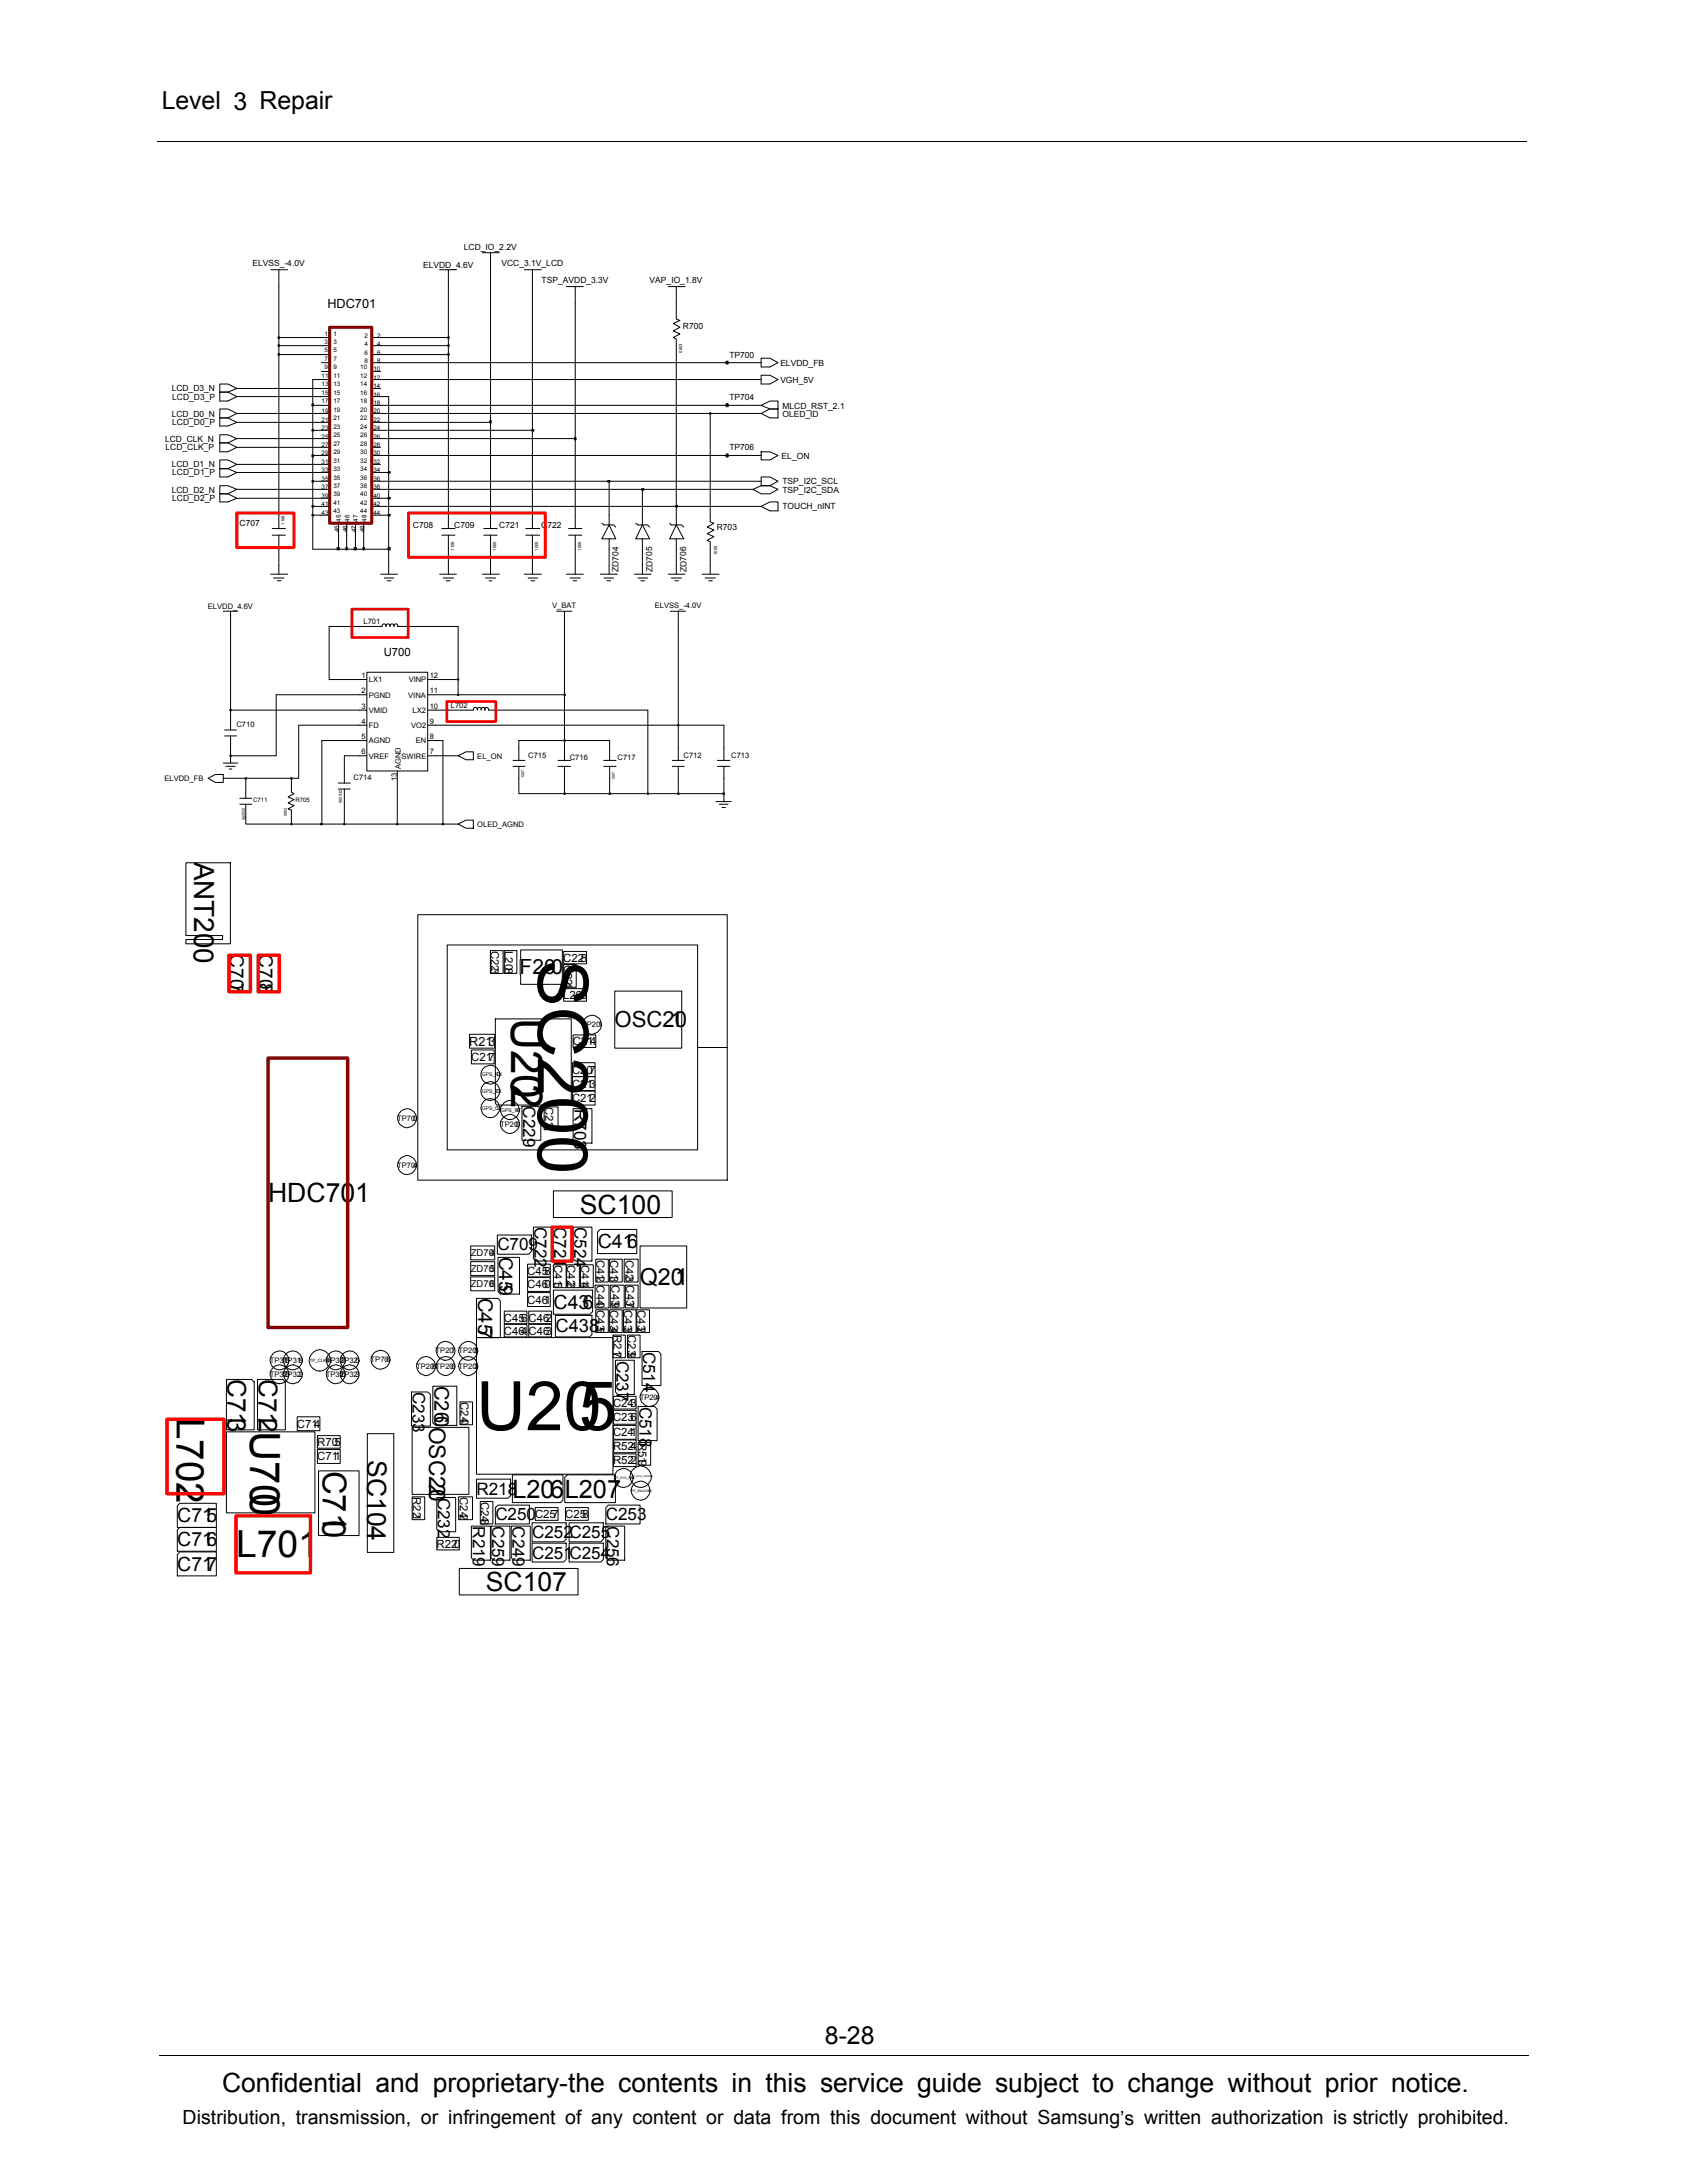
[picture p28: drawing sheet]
<svg xmlns="http://www.w3.org/2000/svg" width="216mm" height="279mm" viewBox="0 0 216 279" stroke-linecap="round" stroke-linejoin="round" font-family="sans-serif">
<defs><g id="words">
<text font-size="9" x="68.9" y="122.9" transform="rotate(90 68.9 122.9)">SC200</text>
<text font-size="8.7" x="61" y="183">U205</text>
<text font-size="5.7" x="65.4" y="130.3" transform="rotate(90 65.4 130.3)">U202</text>
<text font-size="5.3" x="32" y="183.1" transform="rotate(90 32 183.1)">U700</text>
<text font-size="4.9" x="22.6" y="181.5" transform="rotate(90 22.6 181.5)">L702</text>
<text font-size="4.8" x="30.2" y="199.3">L701</text>
<text font-size="4.2" x="41.3" y="188.2" transform="rotate(90 41.3 188.2)">C710</text>
<g font-size="3.6">
<text x="24.8" y="110.3" transform="rotate(90 24.8 110.3)">ANT20</text>
<text x="24.8" y="121.4" transform="rotate(90 24.8 121.4)">0</text>
</g>
<g font-size="3.4">
<text x="34.3" y="153.9">HDC701</text>
<text x="74.2" y="155.4">SC100</text>
<text x="47" y="186.9" transform="rotate(90 47 186.9)">SC104</text>
<text x="62.2" y="203.7">SC107</text>
<text x="28.4" y="267.7">Confidential and proprietary-the contents in this service guide subject to change without prior notice.</text>
</g>
<g font-size="3.3">
<text x="29.1" y="176.5" transform="rotate(90 29.1 176.5)">C713</text>
<text x="33.1" y="176.5" transform="rotate(90 33.1 176.5)">C712</text>
</g>
<g font-size="3.2">
<text x="20.7" y="14">Level 3 Repair</text>
<text x="65.6" y="191.7">L206L207</text>
<text x="105.6" y="261.6">8-28</text>
</g>
<text font-size="3" x="81.9" y="164.5">Q201</text>
<text font-size="2.9" x="54.9" y="182.6" transform="rotate(90 54.9 182.6)">OSC220</text>
<g font-size="2.8">
<text x="78.7" y="131.5">OSC20</text>
<text x="85.8" y="131.5">1</text>
</g>
<text font-size="2.7" x="66.5" y="124.7">F200</text>
<g font-size="2.6">
<text x="61.2" y="166.1" transform="rotate(90 61.2 166.1)">C457</text>
<text x="55.6" y="177.4" transform="rotate(90 55.6 177.4)">C260</text>
</g>
<g font-size="2.5">
<text x="76.5" y="159.7">C416</text>
<text x="70.8" y="167.5">C436</text>
<text x="22.7" y="194.8">C715</text>
<text x="22.7" y="197.9">C716</text>
<text x="22.7" y="201">C717</text>
<text x="23.4" y="271.9">Distribution, transmission, or infringement of any content or data from this document without Samsung’s written authorization is strictly prohibited.</text>
</g>
<g font-size="2.4">
<text x="29.5" y="122.2" transform="rotate(90 29.5 122.2)">C707</text>
<text x="33.2" y="122.2" transform="rotate(90 33.2 122.2)">C708</text>
<text x="63.9" y="160.8" transform="rotate(90 63.9 160.8)">C459</text>
</g>
<text font-size="2.3" x="71.1" y="170.5">C438</text>
<g font-size="2.2">
<text x="67" y="141.6" transform="rotate(90 67 141.6)">C229</text>
<text x="73.5" y="141.9" transform="rotate(90 73.5 141.9)">R703</text>
<text x="63.6" y="160">C709</text>
<text x="68.4" y="157.1" transform="rotate(90 68.4 157.1)">C722</text>
<text x="70.9" y="157.1" transform="rotate(90 70.9 157.1)">C721</text>
<text x="73.5" y="157.1" transform="rotate(90 73.5 157.1)">C524</text>
<text x="82.3" y="173" transform="rotate(90 82.3 173)">C514</text>
<text x="52.8" y="178.2" transform="rotate(90 52.8 178.2)">C233</text>
<text x="78.9" y="174.1" transform="rotate(90 78.9 174.1)">C237</text>
<text x="81.8" y="180" transform="rotate(90 81.8 180)">C518</text>
<text x="56" y="191.7" transform="rotate(90 56 191.7)">C232</text>
<text x="61" y="191.3">R218</text>
<text x="60.5" y="195.3" transform="rotate(90 60.5 195.3)">R219</text>
<text x="63" y="195.3" transform="rotate(90 63 195.3)">C259</text>
<text x="63.4" y="194.6">C250</text>
<text x="65.6" y="195.3" transform="rotate(90 65.6 195.3)">C249</text>
<text x="68.1" y="196.9">C252</text>
<text x="72.9" y="196.9">C255</text>
<text x="77.5" y="194.6">C253</text>
<text x="77.7" y="195.3" transform="rotate(90 77.7 195.3)">C256</text>
<text x="68.1" y="199.5">C251</text>
<text x="72.9" y="199.5">C254</text>
</g>
<g font-size="1.6">
<text x="41.9" y="39.4">HDC701</text>
<text x="60" y="133.8">R213</text>
</g>
<g font-size="1.5">
<text x="49.1" y="84">U700</text>
<text x="62.8" y="121.7" transform="rotate(90 62.8 121.7)">C223</text>
<text x="64.6" y="121.7" transform="rotate(90 64.6 121.7)">L208</text>
<text x="72.1" y="123.1">C228</text>
<text x="72.2" y="123.5" transform="rotate(90 72.2 123.5)">C224</text>
<text x="72.1" y="127.9">L205</text>
<text x="60.3" y="135.8">C217</text>
<text x="73.2" y="137.4">C207</text>
<text x="73.3" y="133.8">C214</text>
<text x="69.8" y="141.7" transform="rotate(90 69.8 141.7)">C220</text>
<text x="73.2" y="141.1">C212</text>
<text x="73.2" y="139.2">C213</text>
<text x="70.9" y="161.9" transform="rotate(90 70.9 161.9)">C415</text>
<text x="72.6" y="161.9" transform="rotate(90 72.6 161.9)">C422</text>
<text x="74.4" y="161.9" transform="rotate(90 74.4 161.9)">C414</text>
<text x="76.3" y="161.2" transform="rotate(90 76.3 161.2)">C412 C440C435</text>
<text x="78.1" y="161.2" transform="rotate(90 78.1 161.2)">C413 C439C434</text>
<text x="80" y="161.2" transform="rotate(90 80 161.2)">C423 C437C433 C239</text>
<text x="67.5" y="163.1">C458</text>
<text x="67.5" y="164.9">C460</text>
<text x="67.5" y="166.9">C461</text>
<text x="81.6" y="167.7" transform="rotate(90 81.6 167.7)">C432</text>
<text x="64.5" y="170.8">C464C463</text>
<text x="64.5" y="169.1">C456C462</text>
<text x="78.5" y="170.9" transform="rotate(90 78.5 170.9)">R217</text>
<text x="58.9" y="179.5" transform="rotate(90 58.9 179.5)">C240</text>
<text x="38" y="182.7">C714</text>
<text x="40.6" y="185.1">R705</text>
<text x="78.5" y="181.9">C236</text>
<text x="78.5" y="183.9">C241</text>
<text x="78.5" y="180">C243</text>
<text x="78.5" y="185.6">R524</text>
<text x="81.7" y="184.7" transform="rotate(90 81.7 184.7)">R519</text>
<text x="40.6" y="186.9">C711</text>
<text x="52.8" y="191.6" transform="rotate(90 52.8 191.6)">R221</text>
<text x="58.9" y="191.6" transform="rotate(90 58.9 191.6)">C242</text>
<text x="78.5" y="187.4">R522</text>
<text x="61.5" y="192.2" transform="rotate(90 61.5 192.2)">C248</text>
<text x="68.5" y="194.3">C257 C258</text>
<text x="55.9" y="198.1">R220</text>
</g>
<g font-size="1.2">
<text x="60.3" y="160.7">ZD704</text>
<text x="60.3" y="162.8">ZD705</text>
<text x="60.3" y="164.7">ZD706</text>
</g>
<g font-size="1.1">
<text x="32.3" y="34.1">ELVSS_-4.0V</text>
<text x="54.1" y="34.2">ELVDD_4.6V</text>
<text x="59.4" y="32">LCD_IO_2.2V</text>
<text x="64.2" y="34.1">VCC_3.1V_LCD</text>
<text x="69.3" y="36.2">TSP_AVDD_3.3V</text>
<text x="83.1" y="36.2">VAP_IO_1.8V</text>
<text x="87.4" y="42.1">R700</text>
<text x="93.3" y="45.8">TP700</text>
<text x="99.9" y="46.8">ELVDD_FB</text>
<text x="22" y="50.1">LCD_D3_N</text>
<text x="22" y="53.3">LCD_D0_N</text>
<text x="22" y="51.1">LCD_D3_P</text>
<text x="93.3" y="51.1">TP704</text>
<text x="99.9" y="49">VGH_5V</text>
<text x="100.1" y="53.3">OLED_ID</text>
<text x="100.1" y="52.3">MLCD_RST_2.1</text>
<text x="21.1" y="56.5">LCD_CLK_N</text>
<text x="21.2" y="57.6">LCD_CLK_P</text>
<text x="22" y="59.8">LCD_D1_N</text>
<text x="22" y="54.4">LCD_D0_P</text>
<text x="93.3" y="57.6">TP706</text>
<text x="100" y="58.7">EL_ON</text>
<text x="22" y="63">LCD_D2_N</text>
<text x="22" y="60.9">LCD_D1_P</text>
<text x="22" y="64.2">LCD_D2_P</text>
<text x="100.1" y="63">TSP_I2C_SDA</text>
<text x="100.1" y="62">TSP_I2C_SCL</text>
<text x="100.1" y="65.2">TOUCH_nINT</text>
<text x="30.7" y="67.3">C707</text>
<text x="52.9" y="67.5">C708</text>
<text x="58.1" y="67.5">C709</text>
<text x="63.9" y="67.5">C721</text>
<text x="69.3" y="67.5">C722</text>
<text x="91.7" y="67.8">R703</text>
<text x="79.1" y="73.2" transform="rotate(-90 79.1 73.2)">ZD704</text>
<text x="83.5" y="73.2" transform="rotate(-90 83.5 73.2)">ZD705</text>
<text x="87.8" y="73.2" transform="rotate(-90 87.8 73.2)">ZD706</text>
</g>
<g font-size="1">
<text x="26.6" y="78">ELVDD_4.6V</text>
<text x="70.7" y="77.8">V_BAT</text>
<text x="83.8" y="77.8">ELVSS_-4.0V</text>
<text x="46.5" y="79.9">L701</text>
<text x="46.2" y="88.8">2</text>
<text x="46.2" y="86.8">1</text>
<text x="47.2" y="89.3">PGND</text>
<text x="47.2" y="87.3">LX1</text>
<text x="52.2" y="89.3">VINA</text>
<text x="52.3" y="87.3">VINP</text>
<text x="55" y="88.8">11</text>
<text x="55" y="86.8">12</text>
<text x="30.3" y="93.1">C710</text>
<text x="46.2" y="90.7">3</text>
<text x="46.2" y="94.6">5</text>
<text x="46.2" y="92.7">4</text>
<text x="47.2" y="91.2">VMID</text>
<text x="47.2" y="95.1">AGND</text>
<text x="47.2" y="93.2">FD</text>
<text x="52.6" y="93.2">VO2</text>
<text x="52.8" y="91.2">LX2</text>
<text x="53.2" y="95.1">EN</text>
<text x="55" y="90.7">10</text>
<text x="55" y="92.7">9</text>
<text x="55" y="94.6">8</text>
<text x="57.7" y="90.6">L702</text>
<text x="21" y="100">ELVDD_FB</text>
<text x="45.3" y="99.9">C714</text>
<text x="46.2" y="96.5">6</text>
<text x="47.2" y="97.1">VREF</text>
<text x="50.8" y="99.9" transform="rotate(-90 50.8 99.9)">13</text>
<text x="51.3" y="98.4" transform="rotate(-90 51.3 98.4)">AGND</text>
<text x="51.4" y="97.1">SWIRE</text>
<text x="55" y="96.5">7</text>
<text x="61.1" y="97.1">EL_ON</text>
<text x="67.6" y="97">C715</text>
<text x="72.9" y="97.2">C716</text>
<text x="79" y="97.2">C717</text>
<text x="87.5" y="97">C712</text>
<text x="93.6" y="97">C713</text>
<text x="61.1" y="105.8">OLED_AGND</text>
<text x="74.5" y="131.5">TP201</text>
<text x="50.8" y="143.4">TP700</text>
<text x="50.8" y="149.5">TP704</text>
<text x="64" y="144.2">TP200</text>
<text x="55.8" y="173.2">TP207 TP205</text>
<text x="34.5" y="174.5">TP316</text>
<text x="34.5" y="176.2">TP320</text>
<text x="36.2" y="174.5">TP318</text>
<text x="36.2" y="176.2">TP322</text>
<text x="41.7" y="176.2">TP326</text>
<text x="41.7" y="174.5">TP327</text>
<text x="43.5" y="174.5">TP325</text>
<text x="43.5" y="176.2">TP323</text>
<text x="47.4" y="174.4">TP706</text>
<text x="53.3" y="175.2">TP208TP206 TP203</text>
<text x="81.9" y="179.2">TP204</text>
</g>
<g font-size=".8">
<text x="41.5" y="44">3</text>
<text x="41.5" y="46.2">7</text>
<text x="41.5" y="47.3">9</text>
<text x="41.5" y="45.1">5</text>
<text x="41.5" y="43">1</text>
<text x="42.7" y="44">3</text>
<text x="42.7" y="47.3">9</text>
<text x="42.7" y="46.2">7</text>
<text x="42.7" y="45.1">5</text>
<text x="42.7" y="43">1</text>
<text x="46.1" y="47.3">10</text>
<text x="46.7" y="44.3">4</text>
<text x="46.7" y="46.5">8</text>
<text x="46.7" y="45.4">6</text>
<text x="46.7" y="43.2">2</text>
<text x="47.8" y="47.5">10</text>
<text x="48.3" y="44.2">4</text>
<text x="48.3" y="46.4">8</text>
<text x="48.3" y="45.4">6</text>
<text x="48.3" y="43.2">2</text>
<text x="41.1" y="49.4">13</text>
<text x="41.1" y="48.4">11</text>
<text x="41.1" y="51.6">17</text>
<text x="41.1" y="52.9">19</text>
<text x="41.2" y="50.6">15</text>
<text x="42.7" y="49.4">13</text>
<text x="42.7" y="48.4">11</text>
<text x="42.7" y="53.8">21</text>
<text x="42.7" y="50.6">15</text>
<text x="42.7" y="51.6">17</text>
<text x="42.7" y="52.7">19</text>
<text x="46.1" y="48.4">12</text>
<text x="46.1" y="53.8">22</text>
<text x="46.1" y="50.6">16</text>
<text x="46.1" y="51.6">18</text>
<text x="46.1" y="49.4">14</text>
<text x="46.1" y="52.7">20</text>
<text x="47.8" y="48.6">12</text>
<text x="47.8" y="51.9">18</text>
<text x="47.8" y="49.7">14</text>
<text x="47.8" y="50.8">16</text>
<text x="47.8" y="52.9">20</text>
<text x="41.1" y="59.4">31</text>
<text x="41.1" y="58.3">29</text>
<text x="41.1" y="55.1">23</text>
<text x="41.1" y="56.1">25</text>
<text x="41.1" y="54.1">21</text>
<text x="41.1" y="57.3">27</text>
<text x="42.7" y="59.2">31</text>
<text x="42.7" y="58.1">29</text>
<text x="42.7" y="54.9">23</text>
<text x="42.7" y="55.9">25</text>
<text x="42.7" y="57.1">27</text>
<text x="46.1" y="58.1">30</text>
<text x="46.1" y="59.2">32</text>
<text x="46.1" y="54.9">24</text>
<text x="46.1" y="55.9">26</text>
<text x="46.1" y="57.1">28</text>
<text x="47.8" y="58.3">30</text>
<text x="47.8" y="59.4">32</text>
<text x="47.8" y="55.1">24</text>
<text x="47.8" y="54.1">22</text>
<text x="47.8" y="56.1">26</text>
<text x="47.8" y="57.3">28</text>
<text x="41.1" y="65.9">43</text>
<text x="41.1" y="62.6">37</text>
<text x="41.1" y="63.8">39</text>
<text x="41.1" y="64.8">41</text>
<text x="41.1" y="60.5">33</text>
<text x="41.1" y="61.6">35</text>
<text x="42.7" y="65.7">43</text>
<text x="42.7" y="62.5">37</text>
<text x="42.7" y="63.5">39</text>
<text x="42.7" y="64.6">41</text>
<text x="42.7" y="60.3">33</text>
<text x="42.7" y="61.4">35</text>
<text x="46.1" y="65.7">44</text>
<text x="46.1" y="62.5">38</text>
<text x="46.1" y="63.5">40</text>
<text x="46.1" y="64.6">42</text>
<text x="46.1" y="61.4">36</text>
<text x="46.1" y="60.3">34</text>
<text x="47.8" y="65.9">44</text>
<text x="47.8" y="62.6">38</text>
<text x="47.8" y="63.8">40</text>
<text x="47.8" y="61.6">36</text>
<text x="47.8" y="64.8">42</text>
<text x="47.8" y="60.5">34</text>
<text x="43.4" y="68.1" transform="rotate(-90 43.4 68.1)">45</text>
<text x="43.6" y="66.8" transform="rotate(-90 43.6 66.8)">45</text>
<text x="44.5" y="68.1" transform="rotate(-90 44.5 68.1)">46</text>
<text x="44.7" y="66.8" transform="rotate(-90 44.7 66.8)">46</text>
<text x="45.6" y="68.1" transform="rotate(-90 45.6 68.1)">47</text>
<text x="45.8" y="66.8" transform="rotate(-90 45.8 66.8)">47</text>
<text x="46.6" y="68.1" transform="rotate(-90 46.6 68.1)">48</text>
<text x="46.9" y="66.8" transform="rotate(-90 46.9 66.8)">48</text>
<text x="32.4" y="102.6">C711</text>
<text x="37.8" y="102.6">R705</text>
</g>
<g font-size=".6">
<text x="61.7" y="137.8">GPS_RX</text>
<text x="63.6" y="137.8">D</text>
<text x="61.7" y="142.1">GPS_CT</text>
<text x="61.7" y="139.9">GPS_TX</text>
<text x="63.6" y="142.1">S</text>
<text x="63.6" y="139.9">D</text>
<text x="64.2" y="142.3">GPS_RT</text>
<text x="66.1" y="142.3">S</text>
<text x="39.6" y="174.3">TP_CLK40</text>
<text x="42" y="174.3">0</text>
</g>
<g font-size=".5">
<text x="87.3" y="45.1" transform="rotate(-90 87.3 45.1)">0603</text>
<text x="36.4" y="67.2" transform="rotate(-90 36.4 67.2)">1106</text>
<text x="58.1" y="70.5" transform="rotate(-90 58.1 70.5)">1106</text>
<text x="63.5" y="70.5" transform="rotate(-90 63.5 70.5)">1005</text>
<text x="68.9" y="70.5" transform="rotate(-90 68.9 70.5)">1005</text>
<text x="74.4" y="70.5" transform="rotate(-90 74.4 70.5)">1005</text>
<text x="91.8" y="71" transform="rotate(-90 91.8 71)">1005</text>
<text x="67.1" y="99.6" transform="rotate(-90 67.1 99.6)">1207</text>
<text x="78.7" y="99.9" transform="rotate(-90 78.7 99.9)">1207</text>
<text x="31.4" y="105" transform="rotate(-90 31.4 105)">062032</text>
<text x="36.7" y="104.4" transform="rotate(-90 36.7 104.4)">0603</text>
<text x="43.7" y="102.8" transform="rotate(-90 43.7 102.8)">062032</text>
</g>
<g font-size=".4">
<text x="78.6" y="189.3">TP_SYS_PRE</text>
<text x="80.8" y="189.3">Q</text>
<text x="80.8" y="190.9">TP_ENLDO50</text>
<text x="83" y="190.9">0</text>
</g>
<text font-size=".3" x="80.9" y="189.1">TP_SYS_nIRQ400</text>
</g></defs>
<g fill="none" stroke="#000" stroke-width=".13">
<path d="M20.2 18.1h175.3M34.6 34.5h2.2M35.7 34.5v2.2M56.3 34.5h2.1M57.4 34.5v2.2M61.7 32.3h2.2M62.8 32.3v2.2M67.1 34.5h2.2M68.1 34.5v2.2M72.5 36.7h2.2M73.6 36.7v2.2M85.5 36.7h2.2"/>
<path d="M86.6 39.9v.9l.4 .2-.8 .4 .8 .5-.8 .5 .8 .3-.8 .5 .4 .2v.8M86.6 36.7v2.2M28.1 55.6h1.1l1.1 .5-1.1 .6h-1.1zM28.1 58.9h1.1l1.1 .5-1.1 .6h-1.1zM28.1 56.7h1.1l1.1 .6-1.1 .5h-1.1zM28.1 60h1.1l1.1 .5-1.1 .5h-1.1zM28.1 50.2h1.1l1.1 .6-1.1 .5h-1.1zM28.1 52.3h1.1l1.1 .6-1.1 .6h-1.1zM28.1 53.5h1.1l1.1 .6-1.1 .4h-1.1zM28.1 49.1h1.1l1.1 .6-1.1 .5h-1.1zM41.1 54.1h1.1M41.1 51.9h1.1"/>
<path d="M41.1 47.5h1.1M41.1 45.4h1.1M41.1 49.7h1.1M41.1 58.3h1.1M41.1 43.2h1.1M41.1 55.1h1.1M41.1 52.9h1.1M41.1 48.6h1.1M41.1 46.4h1.1M41.1 56.1h1.1M41.1 50.8h1.1M41.1 59.4h1.1"/>
<path d="M41.1 44.2h1.1M41.1 57.3h1.1M42.2 41.9h5.4v25.1h-5.4zM47.6 55.1h1.1M47.6 52.9h1.1M47.6 48.6h1.1M47.6 46.4h1.1M47.6 50.8h1.1M47.6 59.4h1.1M47.6 44.2h1.1M47.6 57.3h1.1M47.6 54.1h1.1"/>
<path d="M47.6 51.9h1.1M47.6 47.5h1.1M47.6 45.4h1.1M47.6 56.1h1.1M47.6 49.7h1.1M47.6 58.3h1.1M47.6 43.2h1.1M97.4 48h1.1l1.1 .6-1.1 .5h-1.1zM97.4 52.9l1.1-.6h1.1v1.2h-1.1zM97.4 45.8h1.1l1.1 .6-1.1 .6h-1.1zM97.4 51.9l1.1-.6h1.1v1h-1.1zM97.4 57.8h1.1l1.1 .5-1.1 .6h-1.1z"/>
<path d="M28.1 62.2h1.1l1.1 .4-1.1 .6h-1.1zM28.1 63.2h1.1l1.1 .6-1.1 .4h-1.1zM34.6 73.5h2.2M34.8 68.5h1.7M34.8 67.6h1.7M35 74h1.3M35.5 74.3h.5M35.7 65.9v1.7M35.7 68.5v5M40 65.9v4.4h3.3M41.1 65.9h1.1M41.1 60.5h1.1"/>
<path d="M41.1 64.8h1.1M41.1 61.6h1.1M41.1 62.6h1.1M41.1 63.8h1.1M43.3 67v1.1M44.4 67v1.1M45.5 67v1.1M46.5 67v1.1M47.6 65.9h1.1M47.6 61.6h1.1M47.6 60.5h1.1M47.6 62.6h1.1"/>
<path d="M47.6 63.8h1.1M47.6 64.8h1.1M48.7 73.5h2.2M49.2 74h1.2M49.6 74.3h.4M49.7 70.3v3.2M56.3 73.5h2.1M56.5 67.6h1.7M56.5 68.5h1.7M56.7 74h1.4M57.1 74.3h.5M57.4 65.9v1.7"/>
<path d="M57.4 68.5v5M61.7 73.5h2.2M61.9 67.6h1.7M61.9 68.5h1.7M62.1 74h1.3M62.6 74.3h.3M62.8 65.9v1.7M62.8 68.5v5M67.1 73.5h2.2M67.3 67.6h1.8M67.3 68.5h1.8M67.6 74h1.2"/>
<path d="M68 74.3h.4M68.1 65.9v1.7M68.1 68.5v5M72.5 73.5h2.2M72.8 67.6h1.7M72.8 68.5h1.7M73 74h1.3M73.3 74.3h.5M73.6 65.9v1.7M73.6 68.5v5M76.8 73.5h2.2M77 67l.3 .2h1.2l.3 .3"/>
<path d="M77.3 74h1.2M77.7 74.3h.4M78 67.2l.8 1.8h-1.8zM78 65.9v1.3M78 69v4.5M81.2 73.5h2.1M81.4 67l.2 .2h1.3l.2 .3M81.6 74h1.3M82 74.3h.5M82.2 67.2l.9 1.8h-1.7zM82.2 65.9v1.3M82.2 69v4.5"/>
<path d="M85.5 73.5h2.2M85.7 67l.2 .2h1.3l.3 .3M85.9 74h1.3M86.4 74.3h.4M86.6 65.9v1.3M86.6 69v4.5M86.6 67.2l.9 1.8h-1.8zM89.9 73.5h2.1M90.2 74h1.3M90.7 74.3h.5M90.9 65.9v.9l.5 .2-.9 .5 .9 .3-.9 .5 .9 .4-.9 .5 .4 .1v4.2M96.4 62.6l1-.4h1.1l1.1 .4-1.1 .6h-1.1z"/>
<path d="M97.4 64.8l1.1-.6h1.1v1.2h-1.1zM97.4 61h1.1l1.1 .6-1.1 .6h-1.1zM20.4 263h175.3"/>
<circle cx="93.1" cy="58.3" r=".19"/>
<circle cx="93.1" cy="51.9" r=".19"/>
<circle cx="93.1" cy="46.4" r=".18"/>
</g>
<path d="M43.1 70.1h.3v.3h-.3z" fill="#c3c3c3"/>
<path d="M43.1 70.1h.3v.3h-.3zM43.3 68.1v2.2h1.1" fill="none" stroke="#000" stroke-width=".13"/>
<path d="M44.3 70.1h.1v.3h-.1z" fill="#c3c3c3"/>
<path d="M44.3 70.1h.1v.3h-.1zM44.4 68.1v2.2h1.1" fill="none" stroke="#000" stroke-width=".13"/>
<path d="M45.3 70.1h.3v.3h-.3z" fill="#c3c3c3"/>
<path d="M45.3 70.1h.3v.3h-.3zM45.5 68.1v2.2h1" fill="none" stroke="#000" stroke-width=".13"/>
<path d="M46.4 70.1h.2v.3h-.2z" fill="#c3c3c3"/>
<path d="M46.4 70.1h.2v.3h-.2zM46.5 68.1v2.2h3.2" fill="none" stroke="#000" stroke-width=".13"/>
<path d="M49.7 70.1h.2v.3h-.2z" fill="#c3c3c3"/>
<path d="M35.7 45.4v20.5M49.7 70.1h.2v.3h-.2zM49.7 65.9v4.4" fill="none" stroke="#000" stroke-width=".13"/>
<path d="M39.9 65.8h.2v.2h-.2z" fill="#c3c3c3"/>
<path d="M39.9 65.8h.2v.2h-.2zM40 64.8v1.1h1.1M48.7 65.9h1" fill="none" stroke="#000" stroke-width=".13"/>
<path d="M49.7 65.8h.2v.2h-.2z" fill="#c3c3c3"/>
<path d="M57.4 45.4v20.5M62.8 54.1v11.8M68.1 55.1v10.8M73.6 56.1v9.8M90.9 52.9v13M49.7 65.8h.2v.2h-.2zM49.7 63.8v2.1M78 61.6v4.3M82.2 62.6v3.3M86.6 64.8v1.1" fill="none" stroke="#000" stroke-width=".13"/>
<path d="M39.9 64.7h.2v.2h-.2z" fill="#c3c3c3"/>
<path d="M39.9 64.7h.2v.2h-.2zM40 61.6v3.2h1.1M48.7 64.8h37.9" fill="none" stroke="#000" stroke-width=".13"/>
<path d="M86.5 64.7h.2v.2h-.2z" fill="#c3c3c3"/>
<path d="M86.6 44.2v20.6h10.8M30.3 63.8h10.8M48.7 63.8h1M86.5 64.7h.2v.2h-.2z" fill="none" stroke="#000" stroke-width=".13"/>
<path d="M49.7 63.7h.2v.2h-.2z" fill="#c3c3c3"/>
<path d="M30.3 62.6h10.8M48.7 62.6h33.5M49.7 63.7h.2v.2h-.2zM49.7 60.5v3.3" fill="none" stroke="#000" stroke-width=".13"/>
<path d="M82.1 62.5h.3v.2h-.3z" fill="#c3c3c3"/>
<path d="M82.1 62.5h.3v.2h-.3zM82.2 62.6h14.2" fill="none" stroke="#000" stroke-width=".13"/>
<path d="M39.9 61.5h.2v.2h-.2z" fill="#c3c3c3"/>
<path d="M40 58.3v3.3h1.1M39.9 61.5h.2v.2h-.2zM48.7 61.6h29.3" fill="none" stroke="#000" stroke-width=".13"/>
<path d="M77.8 61.5h.3v.2h-.3z" fill="#c3c3c3"/>
<path d="M30.3 60.5h10.8M48.7 60.5h1M77.8 61.5h.3v.2h-.3zM78 61.6h19.4" fill="none" stroke="#000" stroke-width=".13"/>
<path d="M49.7 60.4h.2v.2h-.2z" fill="#c3c3c3"/>
<path d="M30.3 59.4h10.8M49.7 50.8v9.7M49.7 60.4h.2v.2h-.2z" fill="none" stroke="#000" stroke-width=".13"/>
<path d="M39.9 58.2h.2v.3h-.2z" fill="#c3c3c3"/>
<path d="M39.9 58.2h.2v.3h-.2zM40 55.1v3.2h1.1M48.7 58.3h44.4" fill="none" stroke="#000" stroke-width=".13"/>
<path d="M93 58.2h.2v.3h-.2z" fill="#c3c3c3"/>
<path d="M30.3 57.3h10.8M30.3 56.1h10.8M48.7 56.1h24.9M93 58.2h.2v.3h-.2zM93.1 58.3h4.3" fill="none" stroke="#000" stroke-width=".13"/>
<path d="M73.5 56h.2v.3h-.2z" fill="#c3c3c3"/>
<path d="M73.6 38.9v17.2M73.5 56h.2v.3h-.2z" fill="none" stroke="#000" stroke-width=".13"/>
<path d="M39.9 55h.2v.2h-.2z" fill="#c3c3c3"/>
<path d="M39.9 55h.2v.2h-.2zM40 51.9v3.2h1.1M48.7 55.1h19.4" fill="none" stroke="#000" stroke-width=".13"/>
<path d="M68.1 55h.2v.2h-.2z" fill="#c3c3c3"/>
<path d="M68.1 36.7v18.4M30.3 54.1h10.8M48.7 54.1h14.1M68.1 55h.2v.2h-.2z" fill="none" stroke="#000" stroke-width=".13"/>
<path d="M62.7 53.8h.2v.3h-.2z" fill="#c3c3c3"/>
<path d="M30.3 52.9h10.8M48.7 52.9h42.2M62.7 53.8h.2v.3h-.2zM62.8 44.2v9.9" fill="none" stroke="#000" stroke-width=".13"/>
<path d="M90.8 52.8h.2v.2h-.2z" fill="#c3c3c3"/>
<path d="M90.8 52.8h.2v.2h-.2zM90.9 52.9h6.5" fill="none" stroke="#000" stroke-width=".13"/>
<path d="M39.9 51.7h.2v.3h-.2z" fill="#c3c3c3"/>
<path d="M39.9 51.7h.2v.3h-.2zM40 48.6v3.3h1.1M48.7 51.9h44.4" fill="none" stroke="#000" stroke-width=".13"/>
<path d="M93 51.7h.2v.3h-.2z" fill="#c3c3c3"/>
<path d="M30.3 50.8h10.8M30.3 49.7h10.8M40 48.6h1.1M48.7 50.8h1M48.7 48.6h48.7M48.7 46.4h44.4M93 51.7h.2v.3h-.2zM93.1 51.9h4.3" fill="none" stroke="#000" stroke-width=".13"/>
<path d="M93 46.3h.2v.2h-.2z" fill="#c3c3c3"/>
<path d="M93 46.3h.2v.2h-.2zM93.1 46.4h4.3" fill="none" stroke="#000" stroke-width=".13"/>
<path d="M35.6 45.3h.2v.2h-.2z" fill="#c3c3c3"/>
<path d="M35.6 45.3h.2v.2h-.2zM35.7 44.2v1.2h5.4M48.7 45.4h8.7" fill="none" stroke="#000" stroke-width=".13"/>
<path d="M57.3 45.3h.2v.2h-.2z" fill="#c3c3c3"/>
<path d="M57.3 45.3h.2v.2h-.2zM57.4 44.2v1.2" fill="none" stroke="#000" stroke-width=".13"/>
<path d="M35.6 44.1h.2v.2h-.2z" fill="#c3c3c3"/>
<path d="M35.6 44.1h.2v.2h-.2zM35.7 43.2v1h5.4M48.7 44.2h8.7" fill="none" stroke="#000" stroke-width=".13"/>
<path d="M57.3 44.1h.2v.2h-.2z" fill="#c3c3c3"/>
<path d="M62.8 34.5v9.7M57.3 44.1h.2v.2h-.2zM57.4 43.2v1" fill="none" stroke="#000" stroke-width=".13"/>
<path d="M35.6 43.1h.2v.2h-.2z" fill="#c3c3c3"/>
<path d="M35.7 36.7v6.5h5.4M35.6 43.1h.2v.2h-.2zM48.7 43.2h8.7" fill="none" stroke="#000" stroke-width=".13"/>
<path d="M57.3 43.1h.2v.2h-.2z" fill="#c3c3c3"/>
<g fill="none" stroke="#000" stroke-width=".13">
<path d="M57.4 36.7v6.5M86.6 38.9v1M57.3 43.1h.2v.2h-.2zM28.6 78.2h1.8M29.5 78.2v2M71.2 78.2h2M72.2 78.2v2M85.8 78.2h1.9M86.8 78.2v2M26.6 99.6l1-.5h1v1h-1zM28.6 97.7h1.8M28.7 94.2h1.6"/>
<path d="M28.7 93.4h1.6M28.9 98.1h1.2M29.3 98.4h.4M29.5 91.8v1.6M29.5 94.2v1.5M29.5 96.7v1M44.1 98.7v1.5M46 96.7h.9M46 88.9h.9M46 92.8h.9M46 90.9h.9M46 87h.9"/>
<path d="M46 94.8h.9M46.9 86h7.8v12.7h-7.8zM48 80.2h.9M48.9 80.2a.26 .26 0 0 1 .3-.4 .26 .26 0 0 1 .2 .4M49.4 80.2a.25 .25 0 0 1 .3-.4 .25 .25 0 0 1 .2 .4M49.9 80.2a.26 .26 0 0 1 .3-.4 .26 .26 0 0 1 .2 .4M50.4 80.2a.25 .25 0 0 1 .3-.4 .25 .25 0 0 1 .2 .4M50.8 98.7v.9M50.8 80.2h1.1M54.7 90.9h1.1M54.7 87h1.1M54.7 94.8h1.1"/>
<path d="M54.7 96.7h1.1M54.7 88.9h1.1M54.7 92.8h1.1M58.6 96.7l1-.5h1v1h-1zM59.6 90.9h1M60.6 90.9l.1-.3a.27 .27 0 0 1 .3 0 .27 .27 0 0 1 .1 .2v.1a.27 .27 0 0 1 .2-.4 .27 .27 0 0 1 .3 .3v.1a.27 .27 0 0 1 .2-.4 .27 .27 0 0 1 .3 .3v.1M62 90.9v-.1a.25 .25 0 0 1 .2-.2 .25 .25 0 0 1 .3 .1v.2M62.5 90.9h1M65.7 97.3h1.5M65.7 98.1h1.5M66.4 95.7v1.6M66.4 98.1v1.5"/>
<path d="M71.4 98.1h1.6M71.4 97.3h1.6M72.2 95.7v1.6M72.2 98.1v1.5M77.3 98.1h1.5M77.3 97.3h1.5M78 95.7v1.6M78 98.1v1.5M86 97.3h1.6M86 98.1h1.6M86.8 95.7v1.6M86.8 98.1v1.5"/>
<path d="M91.8 98.1h1.6M91.8 97.3h1.6M92.6 95.7v1.6M92.6 98.1v1.5M30.7 102.9h1.5M30.7 102.2h1.5M31.5 102.9v2.6h5.8M31.5 100.6v1.6M37.3 100.6v.8l.3 .2-.7 .4 .7 .3-.7 .5 .7 .3-.7 .4 .4 .2v.8M43.3 101h1.5M43.3 100.2h1.5M44.1 101v1.6"/>
<path d="M58.6 105.5l1-.5h1v1h-1zM91.6 102.6h2M92.1 102.9h1.1M92.4 103.4h.4M92.6 101.6v1"/>
</g>
<path d="M42.2 41.9h5.4v25.1h-5.4z" fill="none" stroke="#610000" stroke-width=".39"/>
<path d="M30.3 65.7h7.3v4.4h-7.3zM52.3 65.7h17.5v5.6h-17.5z" fill="none" stroke="#ff0600" stroke-width=".39"/>
<path d="M37.2 105.4h.2v.2h-.2z" fill="#c3c3c3"/>
<path d="M37.2 105.4h.2v.2h-.2zM37.3 104.5v1h3.9" fill="none" stroke="#000" stroke-width=".13"/>
<path d="M41 105.4h.3v.2h-.3z" fill="#c3c3c3"/>
<path d="M41.2 94.8v10.7h2.9M41 105.4h.3v.2h-.3z" fill="none" stroke="#000" stroke-width=".13"/>
<path d="M44 105.4h.2v.2h-.2z" fill="#c3c3c3"/>
<path d="M44 105.4h.2v.2h-.2zM44.1 102.6v2.9h6.7" fill="none" stroke="#000" stroke-width=".13"/>
<path d="M50.8 105.4h.1v.2h-.1z" fill="#c3c3c3"/>
<path d="M50.8 99.6v5.9h5.9M50.8 105.4h.1v.2h-.1z" fill="none" stroke="#000" stroke-width=".13"/>
<path d="M56.6 105.4h.2v.2h-.2z" fill="#c3c3c3"/>
<path d="M56.7 94.8v10.7h1.9M66.4 99.6v2h5.8M56.6 105.4h.2v.2h-.2z" fill="none" stroke="#000" stroke-width=".13"/>
<path d="M72.2 101.5h.1v.2h-.1z" fill="#c3c3c3"/>
<path d="M72.2 99.6v2h5.8M72.2 101.5h.1v.2h-.1z" fill="none" stroke="#000" stroke-width=".13"/>
<path d="M77.9 101.5h.3v.2h-.3z" fill="#c3c3c3"/>
<path d="M78 99.6v2h4.9M77.9 101.5h.3v.2h-.3z" fill="none" stroke="#000" stroke-width=".13"/>
<path d="M82.8 101.5h.2v.2h-.2z" fill="#c3c3c3"/>
<path d="M82.9 90.9v10.7h3.9M82.8 101.5h.2v.2h-.2z" fill="none" stroke="#000" stroke-width=".13"/>
<path d="M86.7 101.5h.2v.2h-.2z" fill="#c3c3c3"/>
<path d="M86.8 99.6v2h5.8M86.7 101.5h.2v.2h-.2z" fill="none" stroke="#000" stroke-width=".13"/>
<path d="M92.5 101.5h.2v.2h-.2z" fill="#c3c3c3"/>
<path d="M28.6 99.6h2.9v1M37.3 99.6v1M92.6 99.6v2M92.5 101.5h.2v.2h-.2z" fill="none" stroke="#000" stroke-width=".13"/>
<path d="M31.4 99.5h.1v.2h-.1z" fill="#c3c3c3"/>
<path d="M31.4 99.5h.1v.2h-.1zM31.5 99.6h5.8" fill="none" stroke="#000" stroke-width=".13"/>
<path d="M37.2 99.5h.2v.2h-.2z" fill="#c3c3c3"/>
<path d="M37.2 99.5h.2v.2h-.2zM38.2 92.8v6.8h-.9M44.1 96.7v2" fill="none" stroke="#000" stroke-width=".13"/>
<path d="M29.4 96.6h.2v.2h-.2z" fill="#c3c3c3"/>
<path d="M29.4 96.6h.2v.2h-.2zM35.3 88.9v7.8h-5.8v-1M41.2 94.8h4.8M44.1 96.7h1.9M55.8 96.7h2.8M55.8 94.8h.9M72.2 95.7v-.9h-5.8v.9M78 94.8v.9M86.8 92.8v2.9M92.6 92.8v2.9" fill="none" stroke="#000" stroke-width=".13"/>
<path d="M72.2 94.7h.1v.2h-.1z" fill="#c3c3c3"/>
<path d="M38.2 92.8h7.8M55.8 92.8h31M72.2 94.7h.1v.2h-.1zM72.2 88.9v5.9h5.8" fill="none" stroke="#000" stroke-width=".13"/>
<path d="M86.7 92.8h.2v.1h-.2z" fill="#c3c3c3"/>
<path d="M29.5 90.9v.9M86.7 92.8h.2v.1h-.2zM86.8 80.2v12.6h5.8" fill="none" stroke="#000" stroke-width=".13"/>
<path d="M29.4 90.8h.2v.2h-.2z" fill="#c3c3c3"/>
<path d="M29.4 90.8h.2v.2h-.2zM29.5 80.2v10.7h16.5M35.3 88.9h10.7M55.8 90.9h3.8M55.8 88.9h2.8M63.5 90.9h19.4" fill="none" stroke="#000" stroke-width=".13"/>
<path d="M58.5 88.8h.2v.2h-.2z" fill="#c3c3c3"/>
<path d="M58.5 88.8h.2v.2h-.2zM58.6 87v1.9h13.6" fill="none" stroke="#000" stroke-width=".13"/>
<path d="M72.2 88.8h.1v.2h-.1z" fill="#c3c3c3"/>
<path d="M42.1 80.2v6.8h3.9M55.8 87h2.8M72.2 88.8h.1v.2h-.1zM72.2 80.2v8.7" fill="none" stroke="#000" stroke-width=".13"/>
<path d="M58.5 86.9h.2v.2h-.2z" fill="#c3c3c3"/>
<g fill="none" stroke="#000" stroke-width=".13">
<path d="M42.1 80.2h5.9M51.9 80.2h6.7v6.8M58.5 86.9h.2v.2h-.2zM23.8 110.4h5.7v10.4h-5.7v-.6h4.7v-.5h-4.7zM53.5 117.1h39.6v17h-3.8v-13.2h-32.1v26.3h32.1v-13.1h3.8v16.9h-39.6zM29.3 122.3h2.4l.3 .3v4.3h-2.7zM33 122.3h2.5l.3 .3v4.3h-2.8zM34.3 135.4h10.2v34.5h-10.2zM60.1 132.4h3.2v1.8h-3.2zM60.3 134.4h2.9v1.8h-2.9zM62.8 121.7h1.6v2.9h-1.6zM63.4 130.4h9.7v11h-9.5l-.2-.2z"/>
<path d="M64.5 121.7h1.6v2.9h-1.6zM66.6 121.6h5.4v4.4h-5.4zM72.1 121.8h3v1.6h-3zM72.1 126.5h3v1.6h-3zM72.1 123.4h1.6v3h-1.6zM73.3 136h2.9v1.8h-2.9zM73.3 139.7h2.9v1.7h-2.9zM73.3 137.8h2.9v1.8h-2.9zM73.3 132.5h2.9v1.6h-2.9zM78.7 126.9h8.5v7.3h-8.5zM60.2 159.5h3.1v1.7h-3.1zM63.6 158.1h4.4v2.1l-.3 .3h-4.1z"/>
<path d="M66.8 141.6h2.1l.3 .3v4h-2.4zM68.3 157.1h2.4v4.3h-2.1l-.3-.3zM69.6 141.7h1.8v2.9h-1.8zM70.7 157.1h2.5v4.3h-2.1l-.4-.3zM70.8 152.4h15.2v3.4h-15.2zM73.3 157.1h2.5v4.3h-2.1l-.4-.3zM73.3 141.9h2.5v4.4h-2.1l-.4-.4zM76.8 157.4h4.7v3h-5v-2.7zM81.9 159.5h6v7.9h-6zM29 176.6h3.2l.3 .3v6.1h-3.5zM33 176.6h3.2l.3 .3v6.1h-3.5zM52.7 178.2h2.1l.3 .3v4h-2.4z"/>
<path d="M55.4 177.4h3.1v5h-2.7l-.4-.3zM58.9 179.4h1.6v3h-1.6zM60.2 161.5h3.1v1.8h-3.1zM60.2 163.4h3.1v1.8h-3.1zM61 171.2h17.4v17.5h-17.4zM61 166.2h2.7l.3 .3v4.7h-3zM63.7 160.9h2.8v4.7h-2.5l-.3-.3zM64.5 167.8h2.9v1.6h-2.9zM64.5 169.5h2.9v1.6h-2.9zM67.5 161.8h2.9v1.6h-2.9zM67.5 163.5h2.9v1.8h-2.9zM67.5 165.4h2.9v1.8h-2.9z"/>
<path d="M67.7 167.8h2.9v1.6h-2.9zM67.7 169.5h2.9v1.6h-2.9zM70.8 165.1h5v2.8l-.3 .3h-4.7zM70.8 161.9h1.7v2.9h-1.7zM71.1 168.4h4.7v2.4l-.4 .3h-4.3zM72.5 161.9h1.6v2.9h-1.6zM74.3 161.9h1.6v2.9h-1.6zM76.2 164.5h1.7v2.9h-1.7zM76.2 161.2h1.7v2.9h-1.7zM76.2 167.6h1.7v2.9h-1.7zM78 161.2h1.6v2.9h-1.6zM78 167.6h1.6v2.9h-1.6z"/>
<path d="M78.1 164.5h1.8v2.9h-1.8zM78.4 170.9h1.6v2.9h-1.6zM78.5 178.7h2.9v1.6h-2.9zM78.8 174.1h2.4v4.4h-2.1l-.3-.3zM79.8 167.6h1.6v2.9h-1.6zM79.9 161.2h1.8v2.9h-1.8zM80 164.5h1.7v2.9h-1.7zM80.3 170.9h1.6v2.9h-1.6zM81.5 167.6h1.6v2.9h-1.6zM82.2 173h2.1l.3 .3v4h-2.4zM21.4 181.7h7.3v9.5h-7.3zM23 192.4h4.7v3.1h-5v-2.8z"/>
<path d="M23 195.5h4.7v3h-5v-2.7zM23 198.6h4.7v3.1h-5v-2.7zM29 183.3h11.3v10.3h-11.3zM30.2 194h9.5v7.3h-9.5zM38 181.3h2.9v1.8h-2.9zM40.6 185.5h2.9v1.8h-2.9zM40.6 183.7h2.9v1.7h-2.9zM40.8 188.3h5.2v8.2h-5.2zM47 183.5h3.4v15.2h-3.4zM52.7 191.6h1.7v2.9h-1.7zM52.7 182.7h7.3v8.6h-7.3zM55.9 196.8h2.9v1.6h-2.9z"/>
<path d="M55.9 191.7h2.4v4.3h-2.1l-.3-.3zM58.7 191.6h1.8v2.9h-1.8zM60.3 195.3h2.5v4.4h-2.2l-.3-.3zM61 189.3h4.3v2.1l-.3 .3h-4zM61.5 192.2h1.6v2.9h-1.6zM62.8 195.3h2.5v4.4h-2.1l-.4-.3zM63.4 193l.3-.4h4.1v2.5h-4.4zM65.4 195.3h2.5v4.4h-2.2l-.3-.3zM65.6 188.8h6.5v3.2l-.4 .3h-6.1zM68.1 197.5h4.4v2.1l-.4 .3h-4zM68.1 194.9h4.4v2.1l-.4 .3h-4zM68.5 193h2.9v1.6h-2.9z"/>
<path d="M72.3 189.1l.3-.3h6.2v3.5h-6.5zM72.4 193h2.9v1.6h-2.9zM72.8 197.5h4.4v2.1l-.3 .3h-4.1zM72.8 194.9h4.4v2.1l-.3 .3h-4.1zM77.5 195.3h2.4v4.4h-2l-.4-.3zM77.9 192.6h4v2.5h-4.4v-2.1zM78.5 180.5h2.9v1.8h-2.9zM78.5 182.4h2.9v1.8h-2.9zM78.5 184.3h2.9v1.6h-2.9zM78.5 186.1h2.9v1.6h-2.9zM81.7 184.6h1.6v2.9h-1.6zM81.7 180h2.1l.3 .3v4.1h-2.4z"/>
<path d="M58.8 200.7h15.2v3.4h-15.2z"/>
<circle cx="62.8" cy="139.6" r="1.22"/>
<circle cx="62.8" cy="137.5" r="1.21"/>
<circle cx="75.8" cy="131.2" r="1.23"/>
<circle cx="52.1" cy="149.1" r="1.22"/>
<circle cx="52.1" cy="143.1" r="1.22"/>
<circle cx="62.7" cy="141.8" r="1.22"/>
<circle cx="65.3" cy="143.8" r="1.23"/>
<circle cx="65.3" cy="142.1" r="1.22"/>
<circle cx="35.8" cy="174.1" r="1.21"/>
<circle cx="35.8" cy="175.9" r="1.21"/>
<circle cx="37.5" cy="175.9" r="1.21"/>
<circle cx="37.5" cy="174.1" r="1.21"/>
<circle cx="41" cy="174.1" r="1.36"/>
<circle cx="43" cy="175.9" r="1.21"/>
<circle cx="43" cy="174.1" r="1.21"/>
<circle cx="44.7" cy="175.9" r="1.2"/>
<circle cx="44.7" cy="174.1" r="1.21"/>
<circle cx="48.7" cy="174" r="1.21"/>
<circle cx="54.5" cy="174.8" r="1.22"/>
<circle cx="57" cy="174.8" r="1.22"/>
<circle cx="57" cy="172.9" r="1.21"/>
<circle cx="59.9" cy="172.9" r="1.22"/>
<circle cx="59.9" cy="174.8" r="1.22"/>
<circle cx="83.1" cy="178.8" r="1.21"/>
<circle cx="79.8" cy="189.2" r="1.22"/>
<circle cx="82" cy="190.8" r="1.22"/>
<circle cx="82" cy="189" r="1.36"/>
</g>
<path d="M45 78h7.2v3.6h-7.2zM57.2 89.8h6.3v2.6h-6.3z" fill="none" stroke="#ed0000" stroke-width=".35"/>
<path d="M34.3 135.4h10.2v34.5h-10.2z" fill="none" stroke="#800" stroke-width=".44"/>
<path d="M29.3 122.3h2.7v4.6h-2.7zM33 122.3h2.8v4.6h-2.8zM70.7 157.1h2.5v4.3h-2.5zM21.4 181.7h7.3v9.5h-7.3zM30.2 194h9.5v7.3h-9.5z" fill="none" stroke="#ff0400" stroke-width=".44"/>
<use href="#words"/>
</svg>
